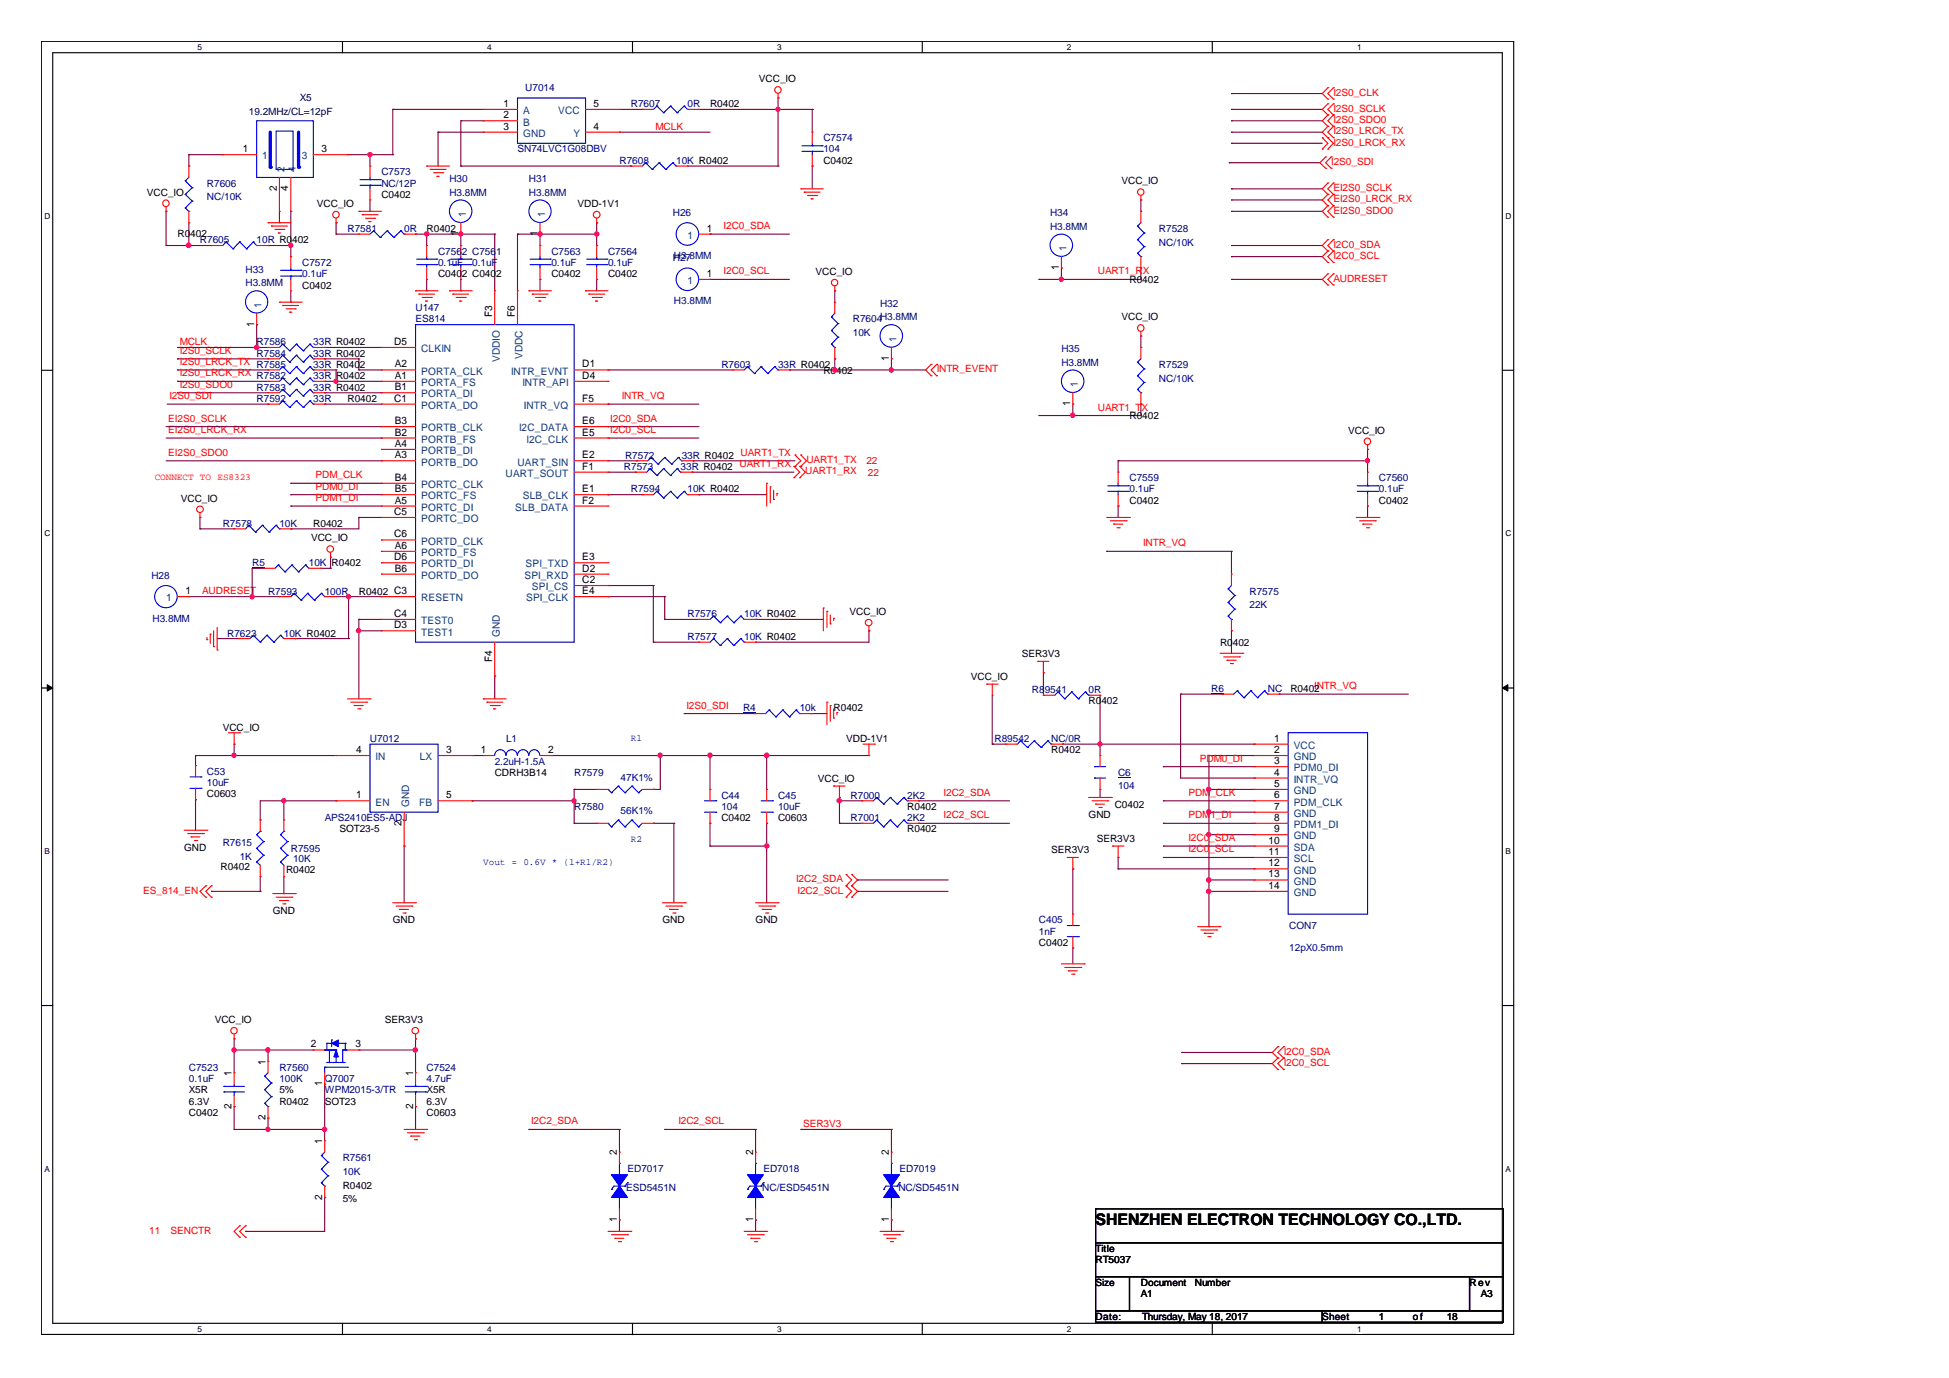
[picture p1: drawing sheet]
<svg xmlns="http://www.w3.org/2000/svg" width="297mm" height="210mm" viewBox="0 0 297 210" stroke-linecap="round" stroke-linejoin="round" font-family="sans-serif">
<defs><g id="words">
<text font-size="2.4" x="167" y="186.6">SHENZHEN ELECTRON TECHNOLOGY CO.,LTD.</text>
<g font-size="1.6">
<text x="76.7" y="16.3">1</text>
<text x="90.5" y="16.3">5</text>
<text x="37" y="23.2">1</text>
<text x="49" y="23.2">3</text>
<text x="76.7" y="19.8">3</text>
<text x="76.7" y="18">2</text>
<text x="90.5" y="19.8">4</text>
<text x="42.2" y="29.1" transform="rotate(-90 42.2 29.1)">2</text>
<text x="43.9" y="29.1" transform="rotate(-90 43.9 29.1)">4</text>
<text x="107.7" y="35.3">1</text>
<text x="69.8" y="36" transform="rotate(-90 69.8 36)">1</text>
<text x="81.9" y="36" transform="rotate(-90 81.9 36)">1</text>
<text x="161.4" y="41.2" transform="rotate(-90 161.4 41.2)">1</text>
<text x="107.7" y="42.2">1</text>
<text x="38.7" y="49.8" transform="rotate(-90 38.7 49.8)">1</text>
<text x="60.1" y="52.6">D5</text>
<text x="75" y="48.3" transform="rotate(-90 75 48.3)">F3</text>
<text x="78.5" y="48.3" transform="rotate(-90 78.5 48.3)">F6</text>
<text x="60.1" y="56">A2</text>
<text x="60.1" y="59.5">B1</text>
<text x="60.1" y="57.7">A1</text>
<text x="88.7" y="56">D1</text>
<text x="88.7" y="57.7">D4</text>
<text x="135.5" y="55" transform="rotate(-90 135.5 55)">1</text>
<text x="60.1" y="61.2">C1</text>
<text x="60.1" y="64.6">B3</text>
<text x="88.7" y="61.2">F5</text>
<text x="88.7" y="64.6">E6</text>
<text x="163.1" y="61.9" transform="rotate(-90 163.1 61.9)">1</text>
<text x="60.1" y="66.4">B2</text>
<text x="60.1" y="69.8">A3</text>
<text x="60.1" y="68.1">A4</text>
<text x="88.7" y="69.8">E2</text>
<text x="88.7" y="71.6">F1</text>
<text x="88.7" y="66.4">E5</text>
<text x="60.1" y="73.3">B4</text>
<text x="60.1" y="76.7">A5</text>
<text x="60.1" y="75">B5</text>
<text x="88.7" y="75">E1</text>
<text x="88.7" y="76.7">F2</text>
<text x="60.1" y="78.5">C5</text>
<text x="60.1" y="81.9">C6</text>
<text x="60.1" y="83.6">A6</text>
<text x="60.1" y="85.4">D6</text>
<text x="60.1" y="87.1">B6</text>
<text x="88.7" y="87.1">D2</text>
<text x="88.7" y="88.8">C2</text>
<text x="88.7" y="85.4">E3</text>
<text x="28.3" y="90.5">1</text>
<text x="60.1" y="94">C4</text>
<text x="60.1" y="95.8">D3</text>
<text x="88.7" y="90.5">E4</text>
<text x="75" y="100.9" transform="rotate(-90 75 100.9)">F4</text>
<text x="194.2" y="113">1</text>
<text x="54.3" y="114.8">4</text>
<text x="68" y="114.8">3</text>
<text x="73.3" y="114.8">1</text>
<text x="83.5" y="114.8">2</text>
<text x="194.2" y="114.8">2</text>
<text x="194.2" y="116.5">3</text>
<text x="194.2" y="118.2">4</text>
<text x="194.2" y="119.9">5</text>
<text x="54.3" y="121.7">1</text>
<text x="61.2" y="125.8" transform="rotate(-90 61.2 125.8)">2</text>
<text x="68" y="121.7">5</text>
<text x="194.2" y="121.7">6</text>
<text x="194.2" y="123.4">7</text>
<text x="194.2" y="125.1">8</text>
<text x="193.3" y="128.6">10</text>
<text x="193.3" y="130.3">11</text>
<text x="194.2" y="126.8">9</text>
<text x="193.3" y="132">12</text>
<text x="193.3" y="133.7">13</text>
<text x="193.3" y="135.5">14</text>
<text x="47.4" y="159.6">2</text>
<text x="54.2" y="159.6">3</text>
<text x="35.3" y="164" transform="rotate(-90 35.3 164)">1</text>
<text x="40.5" y="162.3" transform="rotate(-90 40.5 162.3)">1</text>
<text x="49.1" y="165.6" transform="rotate(-90 49.1 165.6)">1</text>
<text x="62.9" y="164" transform="rotate(-90 62.9 164)">1</text>
<text x="35.3" y="169" transform="rotate(-90 35.3 169)">2</text>
<text x="40.5" y="170.7" transform="rotate(-90 40.5 170.7)">2</text>
<text x="62.9" y="169" transform="rotate(-90 62.9 169)">2</text>
<text x="49.1" y="174.4" transform="rotate(-90 49.1 174.4)">1</text>
<text x="94" y="176.1" transform="rotate(-90 94 176.1)">2</text>
<text x="114.8" y="176.1" transform="rotate(-90 114.8 176.1)">2</text>
<text x="135.5" y="176.1" transform="rotate(-90 135.5 176.1)">2</text>
<text x="49.1" y="182.8" transform="rotate(-90 49.1 182.8)">2</text>
<text x="94" y="186.3" transform="rotate(-90 94 186.3)">1</text>
<text x="114.8" y="186.3" transform="rotate(-90 114.8 186.3)">1</text>
<text x="135.5" y="186.3" transform="rotate(-90 135.5 186.3)">1</text>
</g>
<g font-size="1.6" fill="#004080">
<text x="79.7" y="17.4">A</text>
<text x="85" y="17.4">VCC</text>
<text x="79.7" y="20.9">GND</text>
<text x="79.7" y="19.1">B</text>
<text x="87.4" y="20.9">Y</text>
<text x="40" y="24.3">1</text>
<text x="43.3" y="26.2" transform="rotate(-90 43.3 26.2)">2</text>
<text x="45.1" y="26.2" transform="rotate(-90 45.1 26.2)">4</text>
<text x="46" y="24.3">3</text>
<text x="71" y="33.1" transform="rotate(-90 71 33.1)">1</text>
<text x="83.1" y="33.1" transform="rotate(-90 83.1 33.1)">1</text>
<text x="104.8" y="36.4">1</text>
<text x="162.5" y="38.3" transform="rotate(-90 162.5 38.3)">1</text>
<text x="39.9" y="46.9" transform="rotate(-90 39.9 46.9)">1</text>
<text x="104.8" y="43.3">1</text>
<text x="64.2" y="53.7">CLKIN</text>
<text x="136.6" y="52.1" transform="rotate(-90 136.6 52.1)">1</text>
<text x="64.2" y="57.1">PORTA_CLK</text>
<text x="64.2" y="58.8">PORTA_FS</text>
<text x="76.1" y="55.2" transform="rotate(-90 76.1 55.2)">VDDIO</text>
<text x="77.9" y="57.1">INTR_EVNT</text>
<text x="79.6" y="54.6" transform="rotate(-90 79.6 54.6)">VDDC</text>
<text x="79.6" y="58.8">INTR_API</text>
<text x="164.2" y="59" transform="rotate(-90 164.2 59)">1</text>
<text x="64.2" y="65.7">PORTB_CLK</text>
<text x="64.2" y="60.6">PORTA_DI</text>
<text x="64.2" y="62.3">PORTA_DO</text>
<text x="79.1" y="65.7">I2C_DATA</text>
<text x="79.8" y="62.3">INTR_VQ</text>
<text x="64.2" y="67.5">PORTB_FS</text>
<text x="64.2" y="70.9">PORTB_DO</text>
<text x="64.2" y="69.2">PORTB_DI</text>
<text x="78.9" y="70.9">UART_SIN</text>
<text x="80.3" y="67.5">I2C_CLK</text>
<text x="64.2" y="74.4">PORTC_CLK</text>
<text x="64.2" y="77.8">PORTC_DI</text>
<text x="64.2" y="76.1">PORTC_FS</text>
<text x="77" y="72.7">UART_SOUT</text>
<text x="78.5" y="77.8">SLB_DATA</text>
<text x="79.7" y="76.1">SLB_CLK</text>
<text x="64.2" y="79.6">PORTC_DO</text>
<text x="64.2" y="83">PORTD_CLK</text>
<text x="64.2" y="88.2">PORTD_DO</text>
<text x="64.2" y="84.7">PORTD_FS</text>
<text x="64.2" y="86.5">PORTD_DI</text>
<text x="79.9" y="88.2">SPI_RXD</text>
<text x="80.1" y="86.5">SPI_TXD</text>
<text x="81.1" y="90">SPI_CS</text>
<text x="25.3" y="91.6">1</text>
<text x="64.2" y="91.6">RESETN</text>
<text x="64.2" y="95.1">TEST0</text>
<text x="80.2" y="91.6">SPI_CLK</text>
<text x="64.2" y="96.9">TEST1</text>
<text x="76.1" y="97" transform="rotate(-90 76.1 97)">GND</text>
<text x="57.2" y="115.9">IN</text>
<text x="64" y="115.9">LX</text>
<text x="197.1" y="114.1">VCC</text>
<text x="197.1" y="115.9">GND</text>
<text x="197.1" y="117.6">PDM0_DI</text>
<text x="197.1" y="119.3">INTR_VQ</text>
<text x="57.2" y="122.8">EN</text>
<text x="62.3" y="122.9" transform="rotate(-90 62.3 122.9)">GND</text>
<text x="63.9" y="122.8">FB</text>
<text x="197.1" y="121">GND</text>
<text x="197.1" y="122.8">PDM_CLK</text>
<text x="197.1" y="124.5">GND</text>
<text x="197.1" y="126.2">PDM1_DI</text>
<text x="197.1" y="127.9">GND</text>
<text x="197.1" y="129.7">SDA</text>
<text x="197.1" y="131.4">SCL</text>
<text x="197.1" y="133.1">GND</text>
<text x="197.1" y="134.8">GND</text>
<text x="197.1" y="136.6">GND</text>
</g>
<g font-size="1.5" fill="#000040">
<text x="37.9" y="17.6">19.2MHz/CL=12pF</text>
<text x="45.7" y="15.3">X5</text>
</g>
<g font-size="1.5" fill="#000080">
<text x="80" y="13.9">U7014</text>
<text x="96.1" y="16.3">R7607</text>
<text x="104.8" y="16.3">0R</text>
<text x="78.9" y="23.2">SN74LVC1G08DBV</text>
<text x="125.5" y="21.5">C7574</text>
<text x="125.5" y="23.2">104</text>
<text x="31.5" y="28.4">R7606</text>
<text x="58.1" y="26.7">C7573</text>
<text x="58.1" y="28.4">NC/12P</text>
<text x="68.5" y="27.7">H30</text>
<text x="68.5" y="29.8">H3.8MM</text>
<text x="80.6" y="27.7">H31</text>
<text x="80.6" y="29.8">H3.8MM</text>
<text x="94.4" y="25">R7608</text>
<text x="103" y="25">10K R0402</text>
<text x="31.5" y="30.5">NC/10K</text>
<text x="53" y="35.3">R7581</text>
<text x="61.6" y="35.3">0R</text>
<text x="102.5" y="32.9">H26</text>
<text x="160" y="32.9">H34</text>
<text x="160" y="35">H3.8MM</text>
<text x="176.6" y="35.3">R7528</text>
<text x="30.5" y="37.1">R7605</text>
<text x="37.4" y="41.6">H33</text>
<text x="39.1" y="37.1">10R R0402</text>
<text x="46.1" y="40.5">C7572</text>
<text x="66.8" y="38.8">C7562 C7561</text>
<text x="66.8" y="40.5">0.1uF</text>
<text x="72" y="40.5">0.1uF</text>
<text x="84" y="38.8">C7563</text>
<text x="84" y="40.5">0.1uF</text>
<text x="92.7" y="38.8">C7564</text>
<text x="92.7" y="40.5">0.1uF</text>
<text x="102.5" y="39.8">H27</text>
<text x="102.7" y="39.5">H3.8MM</text>
<text x="176.6" y="37.4">NC/10K</text>
<text x="37.4" y="43.6">H3.8MM</text>
<text x="46.1" y="42.2">0.1uF</text>
<text x="63.3" y="47.4">U147</text>
<text x="102.7" y="46.4">H3.8MM</text>
<text x="134.1" y="46.7">H32</text>
<text x="39.1" y="52.6">R7586</text>
<text x="47.7" y="52.6">33R R0402</text>
<text x="63.3" y="49.1">ES814</text>
<text x="130" y="49.1">R7604H3.8MM</text>
<text x="130" y="51.2">10K</text>
<text x="161.7" y="53.6">H35</text>
<text x="39.1" y="57.8">R7582</text>
<text x="39.1" y="54.3">R7584</text>
<text x="39.1" y="59.5">R7583</text>
<text x="39.1" y="56.1">R7585</text>
<text x="47.7" y="57.8">33R R0402</text>
<text x="47.7" y="54.3">33R R0402</text>
<text x="47.7" y="59.5">33R R0402</text>
<text x="47.7" y="56.1">33R R0402</text>
<text x="109.9" y="56.1">R7603</text>
<text x="118.6" y="56.1">33R R0402</text>
<text x="161.7" y="55.7">H3.8MM</text>
<text x="176.6" y="56.1">R7529</text>
<text x="176.6" y="58.2">NC/10K</text>
<text x="39.1" y="61.2">R7592</text>
<text x="47.7" y="61.2">33R</text>
<text x="95.1" y="71.6">R7573</text>
<text x="95.2" y="69.9">R7572</text>
<text x="103.7" y="71.6">33R R0402</text>
<text x="103.9" y="69.9">33R R0402</text>
<text x="96.1" y="75">R7594</text>
<text x="104.8" y="75">10K R0402</text>
<text x="172.1" y="73.4">C7559</text>
<text x="172.1" y="75">0.1uF</text>
<text x="210.1" y="73.4">C7560</text>
<text x="210.1" y="75">0.1uF</text>
<text x="33.9" y="80.3">R7578</text>
<text x="42.6" y="80.3">10K</text>
<text x="23.1" y="88.2">H28</text>
<text x="38.4" y="86.3">R5</text>
<text x="47.1" y="86.3">10K R0402</text>
<text x="23.2" y="94.8">H3.8MM</text>
<text x="40.8" y="90.6">R7593</text>
<text x="49.5" y="90.6">100R</text>
<text x="104.8" y="94.1">R7576</text>
<text x="113.4" y="94.1">10K R0402</text>
<text x="190.4" y="90.6">R7575</text>
<text x="190.4" y="92.7">22K</text>
<text x="34.6" y="97">R7623</text>
<text x="43.3" y="97">10K R0402</text>
<text x="104.8" y="97.5">R7577</text>
<text x="113.4" y="97.5">10K R0402</text>
<text x="157.3" y="105.7">R89541</text>
<text x="165.9" y="105.7">0R</text>
<text x="184.6" y="105.4">R6</text>
<text x="193.2" y="105.4">NC</text>
<text x="56.4" y="113.1">U7012</text>
<text x="77.1" y="113.1">L1</text>
<text x="113.2" y="108.4">R4</text>
<text x="121.9" y="108.4">10k</text>
<text x="151.5" y="113.1">R89542</text>
<text x="160.2" y="113.1">NC/0R</text>
<text x="31.5" y="118.1">C53</text>
<text x="31.5" y="119.8">10uF</text>
<text x="75.4" y="116.5">2.2uH-1.5A</text>
<text x="87.5" y="118.2">R7579</text>
<text x="94.6" y="118.9">47K1%</text>
<text x="170.4" y="118.2">C6</text>
<text x="49.5" y="125.2">APS2410ES5-ADJ</text>
<text x="87.5" y="123.4">R7580</text>
<text x="94.6" y="124.1">56K1%</text>
<text x="109.9" y="121.7">C44</text>
<text x="109.9" y="123.4">104</text>
<text x="118.6" y="121.7">C45</text>
<text x="118.6" y="123.4">10uF</text>
<text x="129.6" y="125.2">R7001</text>
<text x="129.6" y="121.7">R7000</text>
<text x="138.3" y="125.2">2K2</text>
<text x="138.3" y="121.7">2K2</text>
<text x="170.4" y="120.3">104</text>
<text x="33.9" y="128.9">R7615</text>
<text x="36.5" y="131">1K</text>
<text x="44.3" y="129.8">R7595</text>
<text x="44.7" y="131.4">10K</text>
<text x="158.3" y="140.7">C405</text>
<text x="158.3" y="142.4">1nF</text>
<text x="196.5" y="141.6">CON7</text>
<text x="196.5" y="144.9">12pX0.5mm</text>
<text x="28.8" y="163.1">C7523</text>
<text x="28.8" y="164.9">0.1uF</text>
<text x="42.6" y="163.1">R7560</text>
<text x="42.6" y="164.9">100K</text>
<text x="49.5" y="164.9">Q7007</text>
<text x="49.5" y="166.6">WPM2015-3/TR</text>
<text x="65" y="163.1">C7524</text>
<text x="65" y="164.9">4.7uF</text>
<text x="52.2" y="177">R7561</text>
<text x="52.2" y="179.1">10K</text>
<text x="95.6" y="178.7">ED7017</text>
<text x="116.3" y="178.7">ED7018</text>
<text x="137.1" y="178.7">ED7019</text>
<text x="95.4" y="181.5">ESD5451N</text>
<text x="116.2" y="181.5">NC/ESD5451N</text>
<text x="136.9" y="181.5">NC/SD5451N</text>
</g>
<g font-size="1.5">
<text x="108.2" y="16.3">R0402</text>
<text x="115.6" y="12.5">VCC_IO</text>
<text x="22.4" y="29.8">VCC_IO</text>
<text x="125.5" y="25">C0402</text>
<text x="170.9" y="28.1">VCC_IO</text>
<text x="48.3" y="31.5">VCC_IO</text>
<text x="58.1" y="30.2">C0402</text>
<text x="65" y="35.3">R0402</text>
<text x="88" y="31.5">VDD-1V1</text>
<text x="27" y="36.2">R0402</text>
<text x="124.3" y="41.9">VCC_IO</text>
<text x="46.1" y="44">C0402</text>
<text x="66.8" y="42.2">C0402 C0402</text>
<text x="84" y="42.2">C0402</text>
<text x="92.7" y="42.2">C0402</text>
<text x="172.1" y="43.1">R0402</text>
<text x="170.9" y="48.8">VCC_IO</text>
<text x="125.5" y="56.9">R0402</text>
<text x="53" y="61.2">R0402</text>
<text x="172.1" y="63.8">R0402</text>
<text x="205.4" y="66.1">VCC_IO</text>
<text x="27.6" y="76.4">VCC_IO</text>
<text x="172.1" y="76.8">C0402</text>
<text x="210.1" y="76.8">C0402</text>
<text x="47.4" y="82.5">VCC_IO</text>
<text x="47.7" y="80.3">R0402</text>
<text x="54.7" y="90.6">R0402 C3</text>
<text x="129.4" y="93.7">VCC_IO</text>
<text x="155.7" y="100.1">SER3V3</text>
<text x="185.9" y="98.4">R0402</text>
<text x="147.9" y="103.6">VCC_IO</text>
<text x="165.9" y="107.3">R0402</text>
<text x="196.6" y="105.4">R0402</text>
<text x="33.9" y="111.3">VCC_IO</text>
<text x="127" y="108.4">R0402</text>
<text x="128.9" y="113.1">VDD-1V1</text>
<text x="75.4" y="118.2">CDRH3B14</text>
<text x="124.6" y="119.1">VCC_IO</text>
<text x="160.2" y="114.8">R0402</text>
<text x="31.5" y="121.5">C0603</text>
<text x="109.9" y="125.2">C0402</text>
<text x="118.6" y="125.2">C0603</text>
<text x="138.3" y="123.4">R0402</text>
<text x="165.9" y="124.6">GND</text>
<text x="169.9" y="123.1">C0402</text>
<text x="28.1" y="129.7">GND</text>
<text x="51.7" y="126.9">SOT23-5</text>
<text x="138.3" y="126.9">R0402</text>
<text x="160.2" y="130">SER3V3</text>
<text x="167.1" y="128.3">SER3V3</text>
<text x="33.6" y="132.6">R0402</text>
<text x="43.6" y="133.1">R0402</text>
<text x="41.6" y="139.3">GND</text>
<text x="59.9" y="140.7">GND</text>
<text x="101" y="140.7">GND</text>
<text x="115.1" y="140.7">GND</text>
<text x="158.3" y="144.1">C0402</text>
<text x="32.7" y="155.9">VCC_IO</text>
<text x="58.6" y="155.9">SER3V3</text>
<text x="28.8" y="166.6">X5R</text>
<text x="42.6" y="166.6">5%</text>
<text x="65" y="166.6">X5R</text>
<text x="28.8" y="170">C0402</text>
<text x="28.8" y="168.4">6.3V</text>
<text x="42.6" y="168.4">R0402</text>
<text x="49.5" y="168.4">SOT23</text>
<text x="65" y="170">C0603</text>
<text x="65" y="168.4">6.3V</text>
<text x="52.2" y="181.1">R0402</text>
<text x="52.2" y="183.2">5%</text>
<text x="167" y="190.8">Title</text>
<text x="167" y="196">Size</text>
<text x="167" y="192.5">RT5037</text>
<text x="173.9" y="196">Document</text>
<text x="173.9" y="197.7">A1</text>
<text x="182.1" y="196">Number</text>
<text x="223.9" y="196">Rev</text>
<text x="225.7" y="197.7">A3</text>
<text x="167" y="201.2">Date:</text>
<text x="174" y="201.2">Thursday, May 18, 2017</text>
<text x="201.5" y="201.2">Sheet</text>
<text x="210.1" y="201.2">1</text>
<text x="215.3" y="201.2">of</text>
<text x="220.5" y="201.2">18</text>
</g>
<g font-size="1.5" fill="#f00">
<text x="203.2" y="17.1">I2S0_SCLK</text>
<text x="203.2" y="14.6">I2S0_CLK</text>
<text x="99.9" y="19.8">MCLK</text>
<text x="203.2" y="22.2">I2S0_LRCK_RX</text>
<text x="203.2" y="18.7">I2S0_SDO0</text>
<text x="203.2" y="20.5">I2S0_LRCK_TX</text>
<text x="202.9" y="25.1">I2S0_SDI</text>
<text x="203.2" y="29.1">EI2S0_SCLK</text>
<text x="110.3" y="34.9">I2C0_SDA</text>
<text x="203.2" y="30.9">EI2S0_LRCK_RX</text>
<text x="203.2" y="32.6">EI2S0_SDO0</text>
<text x="110.3" y="41.8">I2C0_SCL</text>
<text x="167.3" y="41.8">UART1_RX</text>
<text x="203.2" y="37.8">I2C0_SDA</text>
<text x="203.2" y="39.5">I2C0_SCL</text>
<text x="203.2" y="43">AUDRESET</text>
<text x="27.4" y="53.9">I2S0_SCLK</text>
<text x="27.4" y="52.6">MCLK</text>
<text x="27.4" y="59.1">I2S0_SDO0</text>
<text x="27.4" y="55.6">I2S0_LRCK_TX</text>
<text x="27.4" y="57.4">I2S0_LRCK_RX</text>
<text x="142.7" y="56.8">INTR_EVENT</text>
<text x="25.6" y="66">EI2S0_LRCK_RX</text>
<text x="25.6" y="64.3">EI2S0_SCLK</text>
<text x="25.8" y="60.8">I2S0_SDI</text>
<text x="93" y="64.3">I2C0_SDA</text>
<text x="93" y="66">I2C0_SCL</text>
<text x="94.7" y="60.8">INTR_VQ</text>
<text x="167.3" y="62.6">UART1_TX</text>
<text x="25.6" y="69.5">EI2S0_SDO0</text>
<text x="112.7" y="71.2">UART1_RX</text>
<text x="112.9" y="69.5">UART1_TX</text>
<text x="122.9" y="70.6">UART1_TX</text>
<text x="132" y="70.7">22</text>
<text x="48.1" y="74.6">PDM0_DI</text>
<text x="48.1" y="76.4">PDM1_DI</text>
<text x="48.1" y="72.9">PDM_CLK</text>
<text x="122.7" y="72.3">UART1_RX</text>
<text x="132.2" y="72.5">22</text>
<text x="174.2" y="83.3">INTR_VQ</text>
<text x="30.8" y="90.6">AUDRESET</text>
<text x="104.6" y="108">I2S0_SDI</text>
<text x="200.3" y="105">INTR_VQ</text>
<text x="182.8" y="116.1">PDM0_DI</text>
<text x="143.8" y="121.3">I2C2_SDA</text>
<text x="143.8" y="124.7">I2C2_SCL</text>
<text x="181.1" y="121.3">PDM_CLK</text>
<text x="181.1" y="124.7">PDM1_DI</text>
<text x="181.1" y="128.2">I2C0_SDA</text>
<text x="181.1" y="129.9">I2C0_SCL</text>
<text x="21.8" y="136.2">ES_814_EN</text>
<text x="121.3" y="134.5">I2C2_SDA</text>
<text x="121.5" y="136.2">I2C2_SCL</text>
<text x="195.6" y="160.7">I2C0_SDA</text>
<text x="195.6" y="162.5">I2C0_SCL</text>
<text x="80.9" y="171.4">I2C2_SDA</text>
<text x="103.4" y="171.4">I2C2_SCL</text>
<text x="122.4" y="171.8">SER3V3</text>
<text x="22.7" y="188">11</text>
<text x="26" y="188">SENCTR</text>
</g>
<text font-size="1.4" fill="#f00" x="23.6" y="73.1">CONNECT TO ES8323</text>
<g font-size="1.4" fill="#00f">
<text x="96.1" y="112.9">R1</text>
<text x="73.7" y="131.9">Vout = 0.6V * (1+R1/R2)</text>
<text x="96.1" y="128.4">R2</text>
</g>
<g font-size="1.3">
<text x="30.1" y="7.7">5</text>
<text x="74.2" y="7.7">4</text>
<text x="118.4" y="7.7">3</text>
<text x="162.6" y="7.7">2</text>
<text x="206.8" y="7.7">1</text>
<text x="6.8" y="33.4">D</text>
<text x="229.4" y="33.4">D</text>
<text x="6.8" y="81.7">C</text>
<text x="229.4" y="81.7">C</text>
<text x="6.8" y="130.2">B</text>
<text x="229.4" y="130.2">B</text>
<text x="6.8" y="178.6">A</text>
<text x="229.4" y="178.6">A</text>
<text x="30.1" y="203">5</text>
<text x="74.2" y="203">4</text>
<text x="118.4" y="203">3</text>
<text x="162.6" y="203">2</text>
<text x="206.8" y="203">1</text>
</g>
</g></defs>
<path d="M6.3 6.3h224.4v197.1h-224.4zM8 8h220.9v193.7h-220.9z" fill="none" stroke="#000" stroke-width=".17"/>
<g fill="#fff">
<path d="M30.1 6.5h.7v1.4h-.7z"/>
<path d="M30.1 201.9h.7v1.4h-.7z"/>
</g>
<path d="M52.2 6.3v1.7M52.2 201.7v1.7" fill="none" stroke="#000" stroke-width=".17"/>
<g fill="#fff">
<path d="M74.2 6.5h.7v1.4h-.7z"/>
<path d="M74.2 201.9h.7v1.4h-.7z"/>
</g>
<path d="M96.4 6.3v1.7M96.4 201.7v1.7" fill="none" stroke="#000" stroke-width=".17"/>
<g fill="#fff">
<path d="M118.4 6.5h.7v1.4h-.7z"/>
<path d="M118.4 201.9h.7v1.4h-.7z"/>
</g>
<path d="M140.5 6.3v1.7M140.5 201.7v1.7" fill="none" stroke="#000" stroke-width=".17"/>
<g fill="#fff">
<path d="M162.6 6.5h.7v1.4h-.7z"/>
<path d="M162.6 201.9h.7v1.4h-.7z"/>
</g>
<path d="M184.7 6.3v1.7M184.7 201.7v1.7" fill="none" stroke="#000" stroke-width=".17"/>
<g fill="#fff">
<path d="M206.8 6.5h.7v1.4h-.7z"/>
<path d="M206.8 201.9h.7v1.4h-.7z"/>
<path d="M6.8 32.2h.9v1.4h-.9z"/>
<path d="M229.4 32.2h.9v1.4h-.9z"/>
<path d="M6.8 80.6h.9v1.4h-.9z"/>
<path d="M229.4 80.6h.9v1.4h-.9z"/>
</g>
<path d="M6.3 56.4h1.7M228.9 56.4h1.8" fill="none" stroke="#000" stroke-width=".17"/>
<g fill="#fff">
<path d="M6.8 129h.8v1.4h-.8z"/>
<path d="M229.4 129h.8v1.4h-.8z"/>
</g>
<path d="M6.3 104.9h1.7M228.9 104.9h1.8" fill="none" stroke="#000" stroke-width=".17"/>
<path d="M7.2 104.3l.8 .6-.8 .4zM228.9 104.9l.9-.6v1z" fill="#000" stroke="#000" stroke-width=".15"/>
<g fill="#fff">
<path d="M6.8 177.4h.8v1.4h-.8z"/>
<path d="M229.4 177.4h.8v1.4h-.8z"/>
</g>
<path d="M6.3 153.2h1.7M228.9 153.2h1.8M167 194.6h5.1v5.2h-5.1zM167 184.2h62.1v5.2h-62.1zM167 189.4h62.1v5.2h-62.1zM167 199.8h34.5v1.7h-34.5zM172.1 194.6h51.8v5.2h-51.8zM201.5 199.8h27.6v1.7h-27.6zM223.9 194.6h5.2v5.2h-5.2z" fill="none" stroke="#000" stroke-width=".17"/>
<g fill="none" stroke="#800040" stroke-width=".17">
<path d="M59.9 16.7h.1M59.9 16.7h13.8M59.9 16.7v6.9M70.2 18.4h.1M70.2 18.4v6.9M70.2 18.4h3.5M94.4 16.7h3.5M97.9 16.7h.1M106.5 16.7h17.3M118.6 16.7h.1M118.6 14.9h.1M118.6 14.9v10.4"/>
<path d="M123.8 16.7h.1M123.8 16.7v3.4M187.7 16.7h.1M187.7 18.4h.1M187.7 14.3h.1M187.7 16.7h13.8M187.7 18.4h13.8M187.7 14.3h13.8M25.3 32.2h.1M25.3 32.2v5.2h6.9M28.8 37.4h.1M28.8 23.6h.1"/>
<path d="M28.8 25.3h.1M28.8 23.6h5.1M28.8 23.6v1.7M28.8 33.9v3.5M32.2 37.4h.1M40.8 37.4h.1M40.8 37.4h3.5M42.6 33.9h.1M42.6 32.2v1.7M44.3 32.2h.1M44.3 37.4h.1M44.3 32.2v6.9"/>
<path d="M51.2 35.7h.1M51.2 33.9h.1M51.2 35.7h3.5M51.2 33.9v1.8M53 23.6h6.9M56.4 23.6h.1M56.4 32.2h.1M56.4 23.6v1.7M56.4 30.5v1.7M59.9 23.6h.1M63.3 35.7h.1M63.3 35.7h12.1"/>
<path d="M65 35.7h.1M65 35.7v1.7M66.8 20.1h.1M66.8 20.1h6.9M66.8 20.1v5.2M70.2 35.7h.1M70.2 25.3h.1M70.2 35.7v1.7M70.2 25.3h25.9M75.4 35.7h.1M75.4 35.7v8.6M78.9 35.7h.1"/>
<path d="M78.9 35.7v8.6M78.9 35.7h12M82.3 35.7h.1M82.3 35.7v1.7M90.9 35.7h.1M90.9 33.9h.1M90.9 33.9v3.5M94.4 20.1h.1M94.4 20.1h13.8M96.1 25.3h.1M104.8 25.3h13.8M108.2 35.7h.1"/>
<path d="M108.2 35.7h12.1M118.6 25.3h.1M123.8 25.3h.1M123.8 25.3v3.5M173.9 30.5h.1M173.9 30.5v1.7M187.3 24.8h.1M187.3 24.8h13.8M187.7 21.8h.1M187.7 20.1h.1M187.7 30.5h.1M187.7 32.2h.1"/>
<path d="M187.7 28.8h.1M187.7 37.4h.1M187.7 39.1h.1M187.7 21.8h13.8M187.7 20.1h13.8M187.7 30.5h13.8M187.7 32.2h13.8M187.7 28.8h13.8M187.7 37.4h13.8M187.7 39.1h13.8M27 54.7h.1M27 59.9h.1"/>
<path d="M27 56.4h.1M27 58.1h.1M27 53h.1M27 54.7h13.8M27 59.9h13.8M27 56.4h13.8M27 58.1h13.8M27 53h13.8M39.1 49.5h.1M39.1 53h.1M39.1 49.5v3.5M44.3 46.1h.1"/>
<path d="M44.3 44.3v1.8M49.5 56.4h.1M49.5 58.1h.1M49.5 54.7h.1M49.5 59.9h.1M49.5 53h.1M49.5 54.7h5.2M49.5 59.9h8.6M49.5 56.4h1.7M49.5 58.1h8.6M49.5 53h8.6M51.2 56.4h.1"/>
<path d="M51.2 58.1h.1M51.2 56.4v1.7M54.7 54.7h.1M54.7 56.4h.1M54.7 54.7v1.7M54.7 56.4h3.4M65 44.3h.1M65 42.6v1.7M70.2 44.3h.1M70.2 42.6v1.7M82.3 42.6h.1M82.3 42.6v1.7"/>
<path d="M90.9 42.6h.1M90.9 42.6v1.7M92.7 56.4h.1M92.7 56.4h19M108.2 42.6h.1M108.2 42.6h12.1M120.3 56.4h.1M120.3 56.4h20.7M127.2 56.4h.1M127.2 54.7h.1M127.2 44.3h.1M127.2 44.3v1.8"/>
<path d="M127.2 54.7v1.7M135.8 54.7h.1M135.8 56.4h.1M135.8 54.7v1.7M158.3 42.6h.1M161.7 40.8h.1M161.7 42.6h.1M161.7 40.8v1.8M173.9 40.8h.1M173.9 51.2h.1M173.9 40.8v1.8h-15.6M173.9 51.2v1.8"/>
<path d="M187.7 42.6h.1M187.7 42.6h13.8M25.3 70.2h32.8M25.3 66.8h32.8M25.3 65h32.8M25.5 61.6h15.3M30.5 78.9h.1M30.5 78.9v1.7M40.8 61.6h.1M44.3 75.4h.1M44.3 77.1h.1M44.3 73.7h.1"/>
<path d="M44.3 75.4h13.8M44.3 77.1h13.8M44.3 73.7h13.8M49.5 61.6h.1M49.5 61.6h8.6M54.7 78.9h.1M54.7 78.9v1.7h-10.4M54.7 78.9h3.4M58.1 66.8h.1M58.1 70.2h.1M58.1 65h.1M92.7 61.6h.1"/>
<path d="M92.7 65h.1M92.7 66.8h.1M92.7 75.4h.1M92.7 70.2h4.3M92.7 72h4.1M92.7 61.6h13.8M92.7 75.4h5.2M92.7 66.8h13.8M92.7 65h13.8M96.8 72h.1M97 70.2h.1M105.4 72h.1"/>
<path d="M105.4 72h15.6M105.6 70.2h.1M105.6 70.2h15.6M106.5 75.4h.1M106.5 75.4h10.3M158.3 63.3h.1M163.5 61.6h.1M163.5 63.3h.1M163.5 61.6v1.7M170.4 70.2h.1M170.4 77.1h.1M170.4 70.2v1.8"/>
<path d="M170.4 77.1v1.8M170.4 70.2h38M173.9 61.6h.1M173.9 61.6v1.7h-15.6M208.4 68.5h.1M208.4 70.2h.1M208.4 77.1h.1M208.4 68.5v3.5M208.4 77.1v1.8M28.8 90.9h13.8M30.5 80.6h.1M30.5 80.6h5.2"/>
<path d="M33.1 97.3h.1M33.1 97.3h3.3M38.4 90.9h.1M38.4 86.6h.1M38.4 86.6h1.8M38.4 86.6v4.3M42.6 90.9h.1M44.3 80.6h.1M45 97.3h.1M45 97.3h8.1M48.8 86.6h1.6M50.4 84.9h.1"/>
<path d="M50.4 86.6h.1M50.4 84.9v1.7M51.2 90.9h6.9M53.1 90.9h.1M53.1 97.3h.1M53.1 90.9v6.4M54.7 94.4h.1M54.7 96.1h.1M54.7 94.4v12.1M54.7 94.4h3.4M54.7 96.1h3.4M58.1 90.9h.1"/>
<path d="M92.7 90.9h.1M92.7 89.2h.1M92.7 90.9h8.6M92.7 89.2h6.9M99.6 97.9h.1M99.6 89.2h.1M99.6 97.9h6.9M99.6 89.2v8.7M101.3 94.4h.1M101.3 90.9h.1M101.3 94.4h5.2M101.3 90.9v3.5"/>
<path d="M115.1 94.4h.1M115.1 97.9h.1M115.1 94.4h10.4M132.4 96.1h.1M132.4 96.1v1.8h-17.3M168.6 84h.1M168.6 84h19.1M187.7 84h.1M187.7 96.1h.1M187.7 84v3.5M187.7 96.1v3.5M29.8 115.1h.1"/>
<path d="M29.8 116.7h.1M29.8 115.1h21.4M29.8 115.1v1.6M35.7 113.4h.1M35.7 113.4v1.7M51.2 115.1h.1M72 115.1h.1M72 115.1h1.7M75.4 103h.1M75.4 103v3.5M84 115.1h.1M84 115.1h48.4"/>
<path d="M100.6 115.1h.1M100.6 115.1v5.2h-1M104.3 108.7h.1M104.3 108.7h10.7M108.2 115.1h.1M108.2 115.1v5.2M116.8 115.1h.1M116.8 115.1v5.2M123.6 108.7h.1M123.6 108.7h2.4M151.2 113.4h.1M151.2 113.4h2.1"/>
<path d="M151.2 106v7.4M159 102.5h.1M159 102.5v3.5M161.9 113.4h.1M161.9 113.4h29.2M167.6 113.4h.1M167.6 106v9.1M177.3 116.8h.1M177.3 116.8h13.8M179.9 105.8h.1M179.9 105.8h6.4M179.9 105.8v12.8h11.2"/>
<path d="M184.2 115.1h.1M184.2 115.1h6.9M184.2 115.1v26.1M186.3 105.8h.1M191.1 113.4h.1M191.1 118.6h.1M194.9 105.8h.1M194.9 105.8h19.7M29.8 121.9h.1M29.8 121.9v4.6M32.2 135.8h.1M32.2 135.8h7.5"/>
<path d="M39.7 125h.1M39.7 135.8h.1M39.7 133.6v2.2M43.3 122h.1M43.3 136.2h.1M43.3 122v3M43.3 133.6v2.6M51.2 122h.1M51.2 122h-11.5v3M61.6 128.9h.1M61.6 128.9v8.7M72 122h.1"/>
<path d="M72 122h15.5M87.5 120.3h.1M87.5 122h.1M87.5 125.5h.1M87.5 125.5h3.4M87.5 120.3v5.2M87.5 120.3h3.4M99.6 120.3h.1M99.6 125.5h.1M99.6 125.5h3.1M102.7 125.5h.1M102.7 125.5v12.1"/>
<path d="M108.2 128.9h.1M108.2 125.5h.1M108.2 125.5v3.4M108.2 128.9h8.6M116.8 125.5h.1M116.8 128.9h.1M116.8 125.5v12.1M127.9 121.5h.1M127.9 125.5h.1M127.9 122h.1M127.9 121.5v4M127.9 125.5h3.5"/>
<path d="M127.9 122h3.5M130.7 135.8h.1M130.7 134.1h.1M130.7 135.8h13.8M130.7 134.1h13.8M140 122h.1M140 125.5h.1M140 125.5h13.8M140 122h13.8M163.5 132.4h.1M163.5 132.4v6.9M167.6 121.5h.1"/>
<path d="M167.6 120.3v1.2M170.4 130.7h.1M170.4 132.4h.1M170.4 130.7v1.7M170.4 132.4h20.7M177.3 122h.1M177.3 125.5h.1M177.3 128.9h.1M177.3 130.7h.1M177.3 125.5h13.8M177.3 122h13.8M177.3 128.9h13.8"/>
<path d="M177.3 130.7h13.8M184.2 120.3h.1M184.2 123.8h.1M184.2 127.2h.1M184.2 134.1h.1M184.2 135.8h.1M184.2 120.3h6.9M184.2 135.8h6.9M184.2 123.8h6.9M184.2 127.2h6.9M184.2 134.1h6.9M35.7 158.3h.1"/>
<path d="M35.7 158.3v5.2M63.3 158.3h.1M63.3 158.3v5.2M163.5 144.5h.1M163.5 144.5v2.4M184.2 141.2h.1M35.7 172.1h.1M35.7 160h.1M35.7 168.6h.1M35.7 168.6v3.5M35.7 172.1h13.8M35.7 160h12"/>
<path d="M40.8 160h.1M40.8 170.4h.1M40.8 172.1h.1M40.8 160v1.7M40.8 170.4v1.7M49.5 172.1h.1M49.5 165.2h.1M49.5 165.2v8.7M54.7 160h.1M54.7 160h8.6M63.3 168.6h.1M63.3 160h.1"/>
<path d="M63.3 168.6v3.5M80.6 172.1h.1M80.6 172.1h13.8M94.4 172.1h.1M94.4 172.1v3.5M101.3 172.1h.1M101.3 172.1h13.8M115.1 172.1h.1M115.1 172.1v3.5M122 172.1h.1M122 172.1h13.8M135.8 172.1h.1"/>
<path d="M135.8 172.1v3.5M180.1 162.1h.1M180.1 160.4h.1M180.1 162.1h13.8M180.1 160.4h13.8M37.4 187.7h.1M49.5 182.5h.1M49.5 182.5v5.2h-12.1M94.4 185.9h.1M94.4 185.9v1.8M115.1 185.9h.1M115.1 185.9v1.8"/>
<path d="M135.8 185.9h.1M135.8 185.9v1.8"/>
</g>
<g fill="#f0f" stroke="#f0f" stroke-width=".17">
<circle cx="127.9" cy="122" r=".33"/>
<circle cx="54.7" cy="96.1" r=".33"/>
<circle cx="163.5" cy="63.3" r=".33"/>
<circle cx="208.4" cy="70.2" r=".32"/>
<circle cx="90.9" cy="35.7" r=".33"/>
<circle cx="82.3" cy="35.7" r=".33"/>
<circle cx="70.2" cy="35.7" r=".32"/>
<circle cx="116.8" cy="115.1" r=".34"/>
<circle cx="108.2" cy="115.1" r=".34"/>
<circle cx="116.8" cy="128.9" r=".33"/>
<circle cx="87.5" cy="122" r=".32"/>
<circle cx="100.6" cy="115.1" r=".33"/>
<circle cx="65" cy="35.7" r=".33"/>
<circle cx="35.6" cy="115.1" r=".33"/>
<circle cx="51.2" cy="58.1" r=".32"/>
<circle cx="39.1" cy="52.9" r=".33"/>
<circle cx="43.2" cy="122" r=".32"/>
<circle cx="127.2" cy="56.4" r=".33"/>
<circle cx="44.3" cy="37.4" r=".33"/>
<circle cx="38.4" cy="90.9" r=".33"/>
<circle cx="135.8" cy="56.4" r=".33"/>
<circle cx="161.7" cy="42.6" r=".32"/>
<circle cx="28.7" cy="37.4" r=".34"/>
<circle cx="56.4" cy="23.6" r=".33"/>
<circle cx="184.2" cy="120.3" r=".33"/>
<circle cx="184.2" cy="123.7" r=".34"/>
<circle cx="184.2" cy="127.2" r=".33"/>
<circle cx="184.2" cy="134.1" r=".34"/>
<circle cx="118.5" cy="16.7" r=".32"/>
<circle cx="53.1" cy="90.9" r=".33"/>
<circle cx="184.2" cy="135.8" r=".33"/>
<circle cx="49.5" cy="172.1" r=".32"/>
<circle cx="40.8" cy="172.1" r=".32"/>
<circle cx="63.3" cy="160" r=".34"/>
<circle cx="40.8" cy="160" r=".33"/>
<circle cx="35.6" cy="160" r=".33"/>
<circle cx="167.6" cy="113.4" r=".32"/>
</g>
<g fill="none" stroke="#f00" stroke-width=".17">
<path d="M118.6 14.9h.1M118.6 14.3v.6M202.3 15.8h.1M202.3 17.5h.1M202.3 19.3h.1M202.3 13.4h.1M202.3 15.1h.1M202.3 19.3l-.8 .8 1.7 1.7-.9 .9M202.3 15.8l-.8 .9 .8 .8M202.3 17.5l-.8 .9 .8 .9M202.3 13.4l-.8 .9 .8 .8M203.2 17.5h.1"/>
<path d="M203.2 15.8h.1M203.2 19.3h.1M203.2 15.1h.1M203.2 13.4h.1M203.2 15.8l-.9 .9 .9 .8M203.2 17.5l-.9 .9 .9 .9M203.2 19.3l-.9 .8 .9 .9M203.2 13.4l-.9 .9 .9 .8M25.3 32.2h.1M25.3 31.5v.7M40.8 33.9h.1M40.8 33.9h3.5"/>
<path d="M41.4 34.5h.1M41.4 34.5h2.4M41.9 35h1.4M42.4 35.5h.1M42.4 35.5h.3M43.3 35h.1M51.2 33.9h.1M51.2 33.3v.6M54.7 32.2h.1M54.7 32.2h3.4M55.2 32.7h.1M55.2 32.7h2.4"/>
<path d="M55.7 33.3h1.4M56.2 33.8h.1M56.2 33.8h.3M57.1 33.3h.1M65 25.3h.1M65 25.3h3.5M65.6 25.8h.1M65.6 25.8h2.4M66.1 26.3h1.4M66.6 26.9h.1M66.6 26.9h.3M67.5 26.3h.1"/>
<path d="M90.9 33.9h.1M90.9 33.3v.6M122 28.8h.1M122 28.8h3.5M122.5 29.3h.1M122.5 29.3h2.5M123.1 29.8h1.4M123.6 30.3h.1M123.6 30.3h.3M124.5 29.8h.1M173.9 30.5h.1M173.9 29.8v.7"/>
<path d="M201.5 22.7h.1M201.5 21h.1M201.5 21l.8 .8-.8 .9M202 23.9h.1M202 25.6h.1M202 23.9l-.9 .9 .9 .8M202.3 22.7h.1M202.3 21h.1M202.3 29.6h.1M202.3 31.4h.1M202.3 33.1h.1M202.3 27.9h.1"/>
<path d="M202.3 36.5h.1M202.3 38.3h.1M202.3 40h.1M202.3 29.6l-.8 .9 .8 .9M202.3 31.4l-.8 .8 .8 .9M202.3 27.9l-.8 .9 .8 .8M202.3 36.5l-.8 .9 .8 .9M202.3 38.3l-.8 .8 .8 .9M202.9 25.6h.1M202.9 23.9h.1M202.9 23.9l-.9 .9 .9 .8M203.2 21h.1"/>
<path d="M203.2 31.4h.1M203.2 29.6h.1M203.2 33.1h.1M203.2 27.9h.1M203.2 38.3h.1M203.2 36.5h.1M203.2 40h.1M203.2 29.6l-.9 .9 .9 .9M203.2 31.4l-.9 .8 .9 .9M203.2 27.9l-.9 .9 .9 .8M203.2 36.5l-.9 .9 .9 .9M203.2 38.3l-.9 .8 .9 .9"/>
<path d="M39.1 49.5h.1M39.1 47.7v1.8M42.6 46.1h.1M42.6 46.1h3.5M43.1 46.6h.1M43.1 46.6h2.4M43.6 47.1h1.4M44.1 47.6h.1M44.1 47.6h.4M45 47.1h.1M58.1 56.4h.1M58.1 59.9h.1"/>
<path d="M58.1 58.1h.1M58.1 53h.1M58.1 56.4h5.2M58.1 59.9h5.2M58.1 58.1h5.2M58.1 53h5.2M63.3 44.3h.1M63.3 44.3h3.5M63.8 44.8h.1M63.8 44.8h2.4M64.3 45.3h1.4M64.8 45.9h.1"/>
<path d="M64.8 45.9h.4M65.7 45.3h.1M68.5 44.3h.1M68.5 44.3h3.5M69 44.8h.1M69 44.8h2.4M69.5 45.3h1.4M70.1 45.9h.1M70.1 45.9h.3M70.9 45.3h.1M75.4 44.3h.1M75.4 44.3v5.2"/>
<path d="M78.9 44.3h.1M78.9 44.3v5.2M80.6 44.3h.1M80.6 44.3h3.4M81.1 44.8h.1M81.1 44.8h2.4M81.6 45.3h1.4M82.1 45.9h.1M82.1 45.9h.4M83 45.3h.1M87.5 56.4h5.2M87.5 58.1h5.2"/>
<path d="M89.2 44.3h.1M89.2 44.3h3.5M89.7 44.8h.1M89.7 44.8h2.5M90.2 45.3h1.4M90.8 45.9h.1M90.8 45.9h.3M91.6 45.3h.1M92.7 56.4h.1M92.7 58.1h.1M127.2 44.3h.1M127.2 43.6v.7"/>
<path d="M141.9 55.5h.1M141.9 57.3h.1M141.9 55.5l-.9 .9 .9 .9M142.7 57.3h.1M142.7 55.5h.1M142.7 55.5l-.8 .9 .8 .9M173.9 51.2h.1M173.9 50.5v.7M202.3 41.7h.1M202.3 43.4h.1M202.3 41.7l-.8 .9 .8 .8M203.2 43.4h.1"/>
<path d="M203.2 41.7h.1M203.2 41.7l-.9 .9 .9 .8M30.5 78.9h.1M30.5 78.1v.8M58.1 65h.1M58.1 73.7h.1M58.1 66.8h.1M58.1 61.6h.1M58.1 70.2h.1M58.1 77.1h.1M58.1 78.9h.1M58.1 75.4h.1"/>
<path d="M58.1 68.5h.1M58.1 78.9h5.2M58.1 65h5.2M58.1 73.7h5.2M58.1 75.4h5.2M58.1 66.8h5.2M58.1 61.6h5.2M58.1 77.1h5.2M58.1 70.2h5.2M58.1 68.5h5.2M87.5 65h5.2M87.5 75.4h5.2"/>
<path d="M87.5 66.8h5.2M87.5 61.6h5.2M87.5 77.1h5.2M87.5 70.2h5.2M87.5 72h5.2M92.7 75.4h.1M92.7 77.1h.1M92.7 70.2h.1M92.7 72h.1M92.7 61.6h.1M92.7 66.8h.1M92.7 65h.1"/>
<path d="M116.8 73.7h.1M116.8 73.7v3.4M117.4 74.2h.1M117.4 74.2v2.4M117.9 76.1h.1M117.9 74.7v1.4M118.4 75.2h.1M118.4 75.2v.4M121 72.8h.1M121 71.1h.1M121 71.1l.9 .9-.9 .8M121.2 71.1h.1"/>
<path d="M121.2 69.3h.1M121.2 69.3l.8 .9-.8 .9M121.9 72.8h.1M121.9 71.1h.1M121.9 71.1l.8 .9-.8 .8M122 71.1h.1M122 69.3h.1M122 69.3l.9 .9-.9 .9M168.6 78.9h3.5M169.2 79.4h2.4M169.7 79.9h.1M169.7 79.9h1.4"/>
<path d="M171.6 79.4h.1M172.1 78.9h.1M206.7 78.9h3.4M207.2 79.4h2.4M207.7 79.9h.1M207.7 79.9h1.4M208.4 68.5h.1M208.4 67.8v.7M209.6 79.4h.1M210.1 78.9h.1M31.5 97.5h.1M31.5 97.1v.4"/>
<path d="M32 96.6h.1M32 96.6v1.4M32.5 98.5h.1M32.5 96.1v2.4M33.1 99.1h.1M33.1 95.6v3.5M50.4 84.9h.1M50.4 84.2v.7M58.1 87.5h.1M58.1 84h.1M58.1 90.9h.1M58.1 94.4h.1"/>
<path d="M58.1 82.3h.1M58.1 96.1h.1M58.1 85.8h.1M58.1 87.5h5.2M58.1 84h5.2M58.1 90.9h5.2M58.1 94.4h5.2M58.1 82.3h5.2M58.1 96.1h5.2M58.1 85.8h5.2M75.4 97.9v5.1M87.5 87.5h5.2"/>
<path d="M87.5 89.2h5.2M87.5 90.9h5.2M87.5 85.8h5.2M92.7 87.5h.1M92.7 89.2h.1M92.7 90.9h.1M92.7 85.8h.1M106.5 97.9h.1M106.5 97.9h1.7M113.4 97.9h1.7M115.1 97.9h.1M125.5 92.7h.1"/>
<path d="M125.5 92.7v3.4M126 93.2h.1M126 93.2v2.4M126.5 95.1h.1M126.5 93.7v1.4M127 94.2h.1M127 94.2v.4M132.4 96.1h.1M132.4 95.4v.7M170.2 80.4h.4M170.6 80.4h.1M185.9 99.6h3.5"/>
<path d="M189.4 99.6h.1M208.2 80.4h.4M208.6 80.4h.1M34.8 111.7h1.7M35.7 113.4h.1M35.7 111.7v1.7M36.5 111.7h.1M53 106.5h3.4M53.5 107h2.4M54 107.5h.1M54 107.5h1.4M54.5 108h.4"/>
<path d="M54.9 108h.1M55.9 107h.1M56.4 106.5h.1M73.7 106.5h.1M73.7 106.5h3.4M74.2 107h.1M74.2 107h2.4M74.7 107.5h1.4M75.2 108h.1M75.2 108h.4M75.4 103h.1M76.1 107.5h.1"/>
<path d="M126 107h.1M126 107v3.4M126.5 107.5h.1M126.5 107.5v2.4M127 119.8h.1M127 109.4h.1M127 119.8h1.8M127 108v1.4M127.5 108.6h.1M127.5 108.6v.3M127.9 119.8v1.7M131.5 113.4h1.8"/>
<path d="M132.4 115.1h.1M132.4 113.4v1.7M133.3 113.4h.1M150.4 104.3h.1M150.4 104.3h1.7M151.2 106h.1M151.2 104.3v1.7M153.3 113.4h.1M153.3 113.4h1.7M158.1 100.8h.1M158.1 100.8h1.7M159 102.5h.1"/>
<path d="M159 100.8v1.7M160.2 113.4h1.7M161.9 113.4h.1M186.5 100.1h2.4M187 100.6h.1M187 100.6h1.4M187.5 101.1h.3M187.8 101.1h.1M188.9 100.1h.1M28.1 126.5h3.4M28.6 127h2.4M29.1 127.5h.1"/>
<path d="M29.1 127.5h1.4M29.6 128.1h.4M30 128.1h.1M31 127h.1M31.4 135h.1M31.4 136.7h.1M31.4 135l-.9 .8 .9 .9M31.5 126.5h.1M32.2 135h.1M32.2 136.7h.1M32.2 135l-.8 .8 .8 .9M41.6 136.2h3.4"/>
<path d="M42.1 136.7h2.4M42.6 137.2h.1M42.6 137.2h1.4M43.1 137.7h.3M43.4 137.7h.1M44.5 136.7h.1M45 136.2h.1M59.9 137.6h3.4M60.4 138.1h2.4M60.9 138.6h.1M60.9 138.6h1.4M61.4 139.1h.4"/>
<path d="M61.8 139.1h.1M62.8 138.1h.1M63.3 137.6h.1M101 137.6h3.4M101.5 138.1h2.4M102 138.6h.1M102 138.6h1.4M102.5 139.1h.4M102.9 139.1h.1M103.9 138.1h.1M104.4 137.6h.1M115.1 137.6h3.5"/>
<path d="M115.6 138.1h2.5M116.2 138.6h.1M116.2 138.6h1.4M116.7 139.1h.3M117 139.1h.1M118.1 138.1h.1M118.6 137.6h.1M127.9 121.5h.1M128.9 133.3h.1M128.9 135h.1M128.9 136.7h.1M128.9 133.3l.9 .8-.9 .9"/>
<path d="M128.9 135l.9 .8-.9 .9M129.8 135h.1M129.8 133.3h.1M129.8 136.7h.1M129.8 133.3l.9 .8-.9 .9M129.8 135l.9 .8-.9 .9M162.6 130.7h.1M162.6 130.7h1.7M163.5 132.4h.1M163.5 130.7v1.7M165.9 121.5h3.5M166.4 122h2.4"/>
<path d="M167 122.5h.1M167 122.5h1.3M167.5 123.1h.3M167.8 123.1h.1M168.8 122h.1M169.4 121.5h.1M169.5 128.9h.1M169.5 128.9h1.8M170.4 130.7h.1M170.4 128.9v1.8M35.7 158.3h.1M35.7 157.6v.7"/>
<path d="M63.3 158.3h.1M63.3 157.6v.7M161.7 146.9h3.5M162.3 147.4h2.4M162.8 147.9h.1M162.8 147.9h1.4M163.3 148.5h.4M163.7 148.5h.1M164.7 147.4h.1M165.2 146.9h.1M182.5 141.2h3.4M183 141.7h2.4"/>
<path d="M183.5 142.2h.1M183.5 142.2h1.4M184.1 142.7h.3M184.4 142.7h.1M185.4 141.7h.1M185.9 141.2h.1M194.7 159.5h.1M194.7 159.5l-.8 .9 .8 .8M195.6 159.5h.1M195.6 159.5l-.9 .9 .9 .8M61.6 172.1h3.4M62.1 172.6h2.4"/>
<path d="M62.6 173.1h.1M62.6 173.1h1.4M63.2 173.7h.3M63.5 173.7h.1M64.5 172.6h.1M65 172.1h.1M194.7 161.2h.1M194.7 163h.1M194.7 161.2l-.8 .9 .8 .9M195.6 161.2h.1M195.6 163h.1M195.6 161.2l-.9 .9 .9 .9"/>
<path d="M36.5 188.5h.1M36.5 186.8h.1M36.5 186.8l-.8 .9 .8 .8M37.4 188.5h.1M37.4 186.8h.1M37.4 186.8l-.9 .9 .9 .8M92.7 187.7h3.4M93.2 188.2h2.4M93.7 188.7h.1M93.7 188.7h1.4M94.2 189.2h.4M94.6 189.2h.1"/>
<path d="M95.6 188.2h.1M96.1 187.7h.1M113.4 187.7h3.4M113.9 188.2h2.4M114.4 188.7h.1M114.4 188.7h1.4M115 189.2h.3M115.3 189.2h.1M116.3 188.2h.1M116.8 187.7h.1M134.1 187.7h3.5M134.7 188.2h2.4"/>
<path d="M135.2 188.7h.1M135.2 188.7h1.4M135.7 189.2h.3M136 189.2h.1M137.1 188.2h.1M137.6 187.7h.1"/>
<circle cx="118.5" cy="13.7" r=".5"/>
<circle cx="25.3" cy="31" r=".5"/>
<circle cx="51.2" cy="32.7" r=".5"/>
<circle cx="90.9" cy="32.7" r=".51"/>
<circle cx="173.8" cy="29.3" r=".49"/>
<circle cx="127.2" cy="43.1" r=".49"/>
<circle cx="173.8" cy="50" r=".5"/>
<circle cx="30.5" cy="77.6" r=".5"/>
<circle cx="208.4" cy="67.3" r=".5"/>
<circle cx="50.3" cy="83.7" r=".5"/>
<circle cx="132.4" cy="94.9" r=".5"/>
<circle cx="35.7" cy="157.1" r=".49"/>
<circle cx="63.3" cy="157.1" r=".5"/>
</g>
<g fill="none" stroke="#00f" stroke-width=".17">
<path d="M63.3 49.5h24.2v48.4h-24.2zM108.7 97.3h.1M108.7 97.3l-.5 .6M108.7 97.3l1.1 1.1M109.8 98.4h.1M110.8 97.3h.1M110.8 97.3l-1 1.1M110.8 97.3l1 1.1M111.8 98.4h.1M112.9 97.3h.1M112.9 97.3l-1.1 1.1M112.9 97.3l.5 .6"/>
<path d="M113.4 97.9h.1M117.2 108.2h.1M117.2 108.2l-.5 .5M117.2 108.2l1 1.1M118.2 109.3h.1M119.3 108.2h.1M119.3 108.2l-1.1 1.1M119.3 108.2l1 1.1M120.3 109.3h.1M121.3 108.2h.1M121.3 108.2l-1 1.1M121.3 108.2l.6 .5"/>
<path d="M121.9 108.7h.1M155.5 112.9h.1M155.5 112.9l-.5 .5M155.5 112.9l1.1 1M156.6 113.9h.1M157.6 112.9h.1M157.6 112.9l-1 1M157.6 112.9l1.1 1M158.7 113.9h.1M159.7 112.9h.1M159.7 112.9l-1 1M159.7 112.9l.5 .5"/>
<path d="M160.2 113.4h.1"/>
<circle cx="39.1" cy="46" r="1.69"/>
</g>
<path d="M113.2 108.6h2v.1h-2z" fill="#000080"/>
<g fill="none" stroke="#f00" stroke-width=".17">
<path d="M97.9 16.7h.1M97.9 16.7h1.7M104.8 16.7h1.7M106.5 16.7h.1M70.2 35.7h.1M70.2 37.4h.1M70.2 33.9v1.8M70.2 37.4v1.7M82.3 37.4h.1M82.3 37.4v1.7M96.1 25.3h.1M96.1 25.3h1.8"/>
<path d="M103 25.3h1.8M104.8 25.3h.1M106.5 35.7h1.7M108.2 35.7h.1M123.8 20.1h.1M123.8 25.3h.1M123.8 20.1v1.7M123.8 23.6v1.7M40.8 58.1h.1M40.8 53h.1M40.8 54.7h.1M40.8 58.1h1.8"/>
<path d="M40.8 53h1.8M40.8 54.7h1.8M47.7 58.1h1.8M47.7 53h1.8M47.7 54.7h1.8M49.5 58.1h.1M49.5 53h.1M49.5 54.7h.1M70.2 42.6h.1M70.2 40.8v1.8M82.3 42.6h.1M82.3 40.8v1.8"/>
<path d="M163.5 59.9v1.7M173.9 53h.1M173.9 53v1.7M173.9 59.9v1.7M40.8 61.6h.1M40.8 61.6h1.8M47.7 61.6h1.8M49.5 61.6h.1M96.8 72h.1M96.8 72h1.7M97.9 75.4h.1M97.9 75.4h1.7"/>
<path d="M103.7 72h1.7M104.8 75.4h1.7M105.4 72h.1M106.5 75.4h.1M163.5 61.6h.1M173.9 61.6h.1M208.4 72h.1M208.4 77.1h.1M208.4 72v1.7M208.4 75.4v1.7M35.7 80.6h.1M35.7 80.6h1.7"/>
<path d="M42.6 90.9h.1M42.6 90.9h1.7M42.6 80.6h1.7M44.3 80.6h.1M49.5 90.9h1.7M51.2 90.9h.1M106.5 94.4h.1M106.5 94.4h1.7M113.4 94.4h1.7M115.1 94.4h.1M29.8 116.7h.1M29.8 116.7v1.7"/>
<path d="M51.2 115.1h.1M51.2 115.1h5.2M66.8 115.1h5.2M72 115.1h.1M73.7 115.1h.1M73.7 115.1h1.7M82.3 115.1h1.7M84 115.1h.1M115 108.7h.1M115 108.7h1.7M121.9 108.7h1.7M123.6 108.7h.1"/>
<path d="M191.1 113.4h.1M191.1 115.1h.1M191.1 116.8h.1M191.1 118.6h.1M191.1 113.4h5.2M191.1 115.1h5.2M191.1 116.8h5.2M191.1 118.6h5.2M29.8 121.9h.1M29.8 120.1v1.8M39.7 133.6h.1M39.7 125h.1"/>
<path d="M39.7 125v1.7M39.7 131.9v1.7M43.3 133.6h.1M43.3 125h.1M43.3 125v1.7M43.3 131.9v1.7M51.2 122h.1M51.2 122h5.2M61.6 128.9h.1M61.6 123.8v5.1M66.8 122h5.2M72 122h.1"/>
<path d="M90.9 120.3h.1M90.9 120.3h1.8M97.9 120.3h1.7M99.6 120.3h.1M131.4 125.5h.1M131.4 125.5h1.7M138.3 125.5h1.7M140 125.5h.1M163.5 139.3h.1M163.5 139.3v1.7M191.1 120.3h.1M191.1 122h.1"/>
<path d="M191.1 123.8h.1M191.1 125.5h.1M191.1 127.2h.1M191.1 128.9h.1M191.1 130.7h.1M191.1 132.4h.1M191.1 134.1h.1M191.1 135.8h.1M191.1 120.3h5.2M191.1 122h5.2M191.1 123.8h5.2M191.1 125.5h5.2"/>
<path d="M191.1 127.2h5.2M191.1 128.9h5.2M191.1 130.7h5.2M191.1 132.4h5.2M191.1 134.1h5.2M191.1 135.8h5.2M163.5 144.5h.1M163.5 142.7v1.8M49.5 173.9h.1M49.5 173.9v1.7M49.5 182.5h.1M49.5 180.8v1.7"/>
</g>
<g fill="none" stroke="#00f" stroke-width=".17">
<path d="M100.1 16.2h.1M100.1 16.2l-.5 .5M100.1 16.2l1 1M101.1 17.2h.1M102.2 16.2h.1M102.2 16.2l-1.1 1M102.2 16.2l1 1M103.2 17.2h.1M104.3 16.2h.1M104.3 16.2l-1.1 1M104.3 16.2l.5 .5M104.8 16.7h.1"/>
<path d="M68.7 39.5h3.1M70.2 39.5h.1M70.2 39.1v.4M71.8 39.5h.1M80.8 39.5h3.1M82.3 39.5h.1M82.3 39.1v.4M83.9 39.5h.1M98.4 24.8h.1M98.4 24.8l-.5 .5M98.4 24.8l1 1M99.4 25.8h.1"/>
<path d="M100.4 24.8h.1M100.4 24.8l-1 1M100.4 24.8l1.1 1M101.5 25.8h.1M102.5 24.8h.1M102.5 24.8l-1 1M102.5 24.8l.5 .5M103 25.3h.1M122.2 23.1h3.1M122.2 22.2h3.1M123.8 22.2h.1M123.8 23.1h.1"/>
<path d="M123.8 21.8v.4M123.8 23.1v.5M125.3 23.1h.1M125.3 22.2h.1M43.1 57.6h.1M43.1 52.4h.1M43.1 54.1h.1M43.1 57.6l-.5 .5M43.1 57.6l1 1M43.1 52.4l-.5 .6M43.1 52.4l1 1.1M43.1 54.1l-.5 .6"/>
<path d="M43.1 54.1l1 1.1M44.1 58.6h.1M44.1 53.5h.1M44.1 55.2h.1M45.2 57.6h.1M45.2 52.4h.1M45.2 54.1h.1M45.2 57.6l-1.1 1M45.2 57.6l1 1M45.2 52.4l-1.1 1.1M45.2 52.4l1 1.1M45.2 54.1l-1.1 1.1"/>
<path d="M45.2 54.1l1 1.1M46.2 58.6h.1M46.2 53.5h.1M46.2 55.2h.1M47.2 57.6h.1M47.2 52.4h.1M47.2 54.1h.1M47.2 57.6l-1 1M47.2 57.6l.5 .5M47.2 52.4l-1 1.1M47.2 52.4l.5 .6M47.2 54.1l-1 1.1"/>
<path d="M47.2 54.1l.5 .6M47.7 58.1h.1M47.7 53h.1M47.7 54.7h.1M68.7 40.3h3.1M70.2 40.3h.1M70.2 40.3v.5M71.8 40.3h.1M80.8 40.3h3.1M82.3 40.3h.1M82.3 40.3v.5M83.9 40.3h.1"/>
<path d="M173.3 55.2h.1M173.3 57.3h.1M173.3 59.3h.1M173.3 55.2l1.1 1M173.3 57.3l1.1 1M173.3 59.3l.6 .6M173.9 59.9h.1M173.9 54.7l-.6 .5M174.4 56.2h.1M174.4 58.3h.1M174.4 56.2l-1.1 1.1M174.4 58.3l-1.1 1"/>
<path d="M43.1 61.1h.1M43.1 61.1l-.5 .5M43.1 61.1l1 1M44.1 62.1h.1M45.2 61.1h.1M45.2 61.1l-1.1 1M45.2 61.1l1 1M46.2 62.1h.1M47.2 61.1h.1M47.2 61.1l-1 1M47.2 61.1l.5 .5M47.7 61.6h.1"/>
<path d="M99.1 71.4h.1M99.1 71.4l-.6 .6M99.1 71.4l1 1.1M100.1 74.9h.1M100.1 72.5h.1M100.1 74.9l-.5 .5M100.1 74.9l1 1M101.1 75.9h.1M101.1 71.4h.1M101.1 71.4l-1 1.1M101.1 71.4l1.1 1.1M102.2 74.9h.1"/>
<path d="M102.2 72.5h.1M102.2 74.9l-1.1 1M102.2 74.9l1 1M103.2 75.9h.1M103.2 71.4h.1M103.2 71.4l-1 1.1M103.2 71.4l.5 .6M103.7 72h.1M104.3 74.9h.1M104.3 74.9l-1.1 1M104.3 74.9l.5 .5M104.8 75.4h.1"/>
<path d="M206.8 74.9h3.2M206.8 74h3.2M208.4 74h.1M208.4 74.9h.1M208.4 73.7v.3M208.4 74.9v.5M210 74.9h.1M210 74h.1M37.9 80h.1M37.9 80l-.5 .6M37.9 80l1 1.1M38.9 81.1h.1"/>
<path d="M40 80h.1M40 80l-1.1 1.1M40 80l1 1.1M41 81.1h.1M42.1 80h.1M42.1 80l-1.1 1.1M42.1 80l.5 .6M42.6 80.6h.1M44.8 90.4h.1M44.8 90.4l-.5 .5M44.8 90.4l1.1 1.1M45.9 91.5h.1"/>
<path d="M46.9 90.4h.1M46.9 90.4l-1 1.1M46.9 90.4l1 1.1M47.9 91.5h.1M49 90.4h.1M49 90.4l-1.1 1.1M49 90.4l.5 .5M49.5 90.9h.1M108.7 93.9h.1M108.7 93.9l-.5 .5M108.7 93.9l1.1 1M109.8 94.9h.1"/>
<path d="M110.8 93.9h.1M110.8 93.9l-1 1M110.8 93.9l1 1M111.8 94.9h.1M112.9 93.9h.1M112.9 93.9l-1.1 1M112.9 93.9l.5 .5M113.4 94.4h.1M28.9 118.4h1.7M30.6 118.4h.1M56.4 113.4h10.4v10.4h-10.4zM75.4 115.1a.85 .85 0 0 1 .8-.9 .85 .85 0 0 1 .9 .9"/>
<path d="M77.1 115.1a.85 .85 0 0 1 .9-.9 .85 .85 0 0 1 .8 .9M78.9 115.1a.85 .85 0 0 1 .8-.9 .85 .85 0 0 1 .9 .9M80.6 115.1a.83 .83 0 0 1 .8-.9 .83 .83 0 0 1 .8 .9M94.2 119.8h.1M94.2 119.8l1 1M94.2 119.8l-1 1M96.3 119.8h.1M96.3 119.8l1 1M96.3 119.8l-1.1 1M188.5 105.3h.1M188.5 105.3l-.5 .5M188.5 105.3l1.1 1"/>
<path d="M189.6 106.3h.1M190.6 105.3h.1M190.6 105.3l-1 1M190.6 105.3l1 1M191.6 106.3h.1M192.7 105.3h.1M192.7 105.3l-1.1 1M192.7 105.3l.5 .5M193.2 105.8h.1M196.3 111.7h12.1v27.6h-12.1zM28.9 120.1h1.7M30.6 120.1h.1"/>
<path d="M39.1 131.4h.1M39.1 129.3h.1M39.1 127.2h.1M39.1 131.4l.6 .5M39.1 129.3l1.1 1M39.1 127.2l1.1 1.1M39.7 126.7h.1M39.7 126.7l-.6 .5M40.2 130.3h.1M40.2 128.3h.1M40.2 130.3l-1.1 1.1M40.2 128.3l-1.1 1"/>
<path d="M42.7 131.4h.1M42.7 129.3h.1M42.7 127.2h.1M42.7 131.4l.6 .5M42.7 129.3l1.1 1M42.7 127.2l1.1 1.1M43.3 126.7h.1M43.3 126.7l-.6 .5M43.8 130.3h.1M43.8 128.3h.1M43.8 130.3l-1.1 1.1M43.8 128.3l-1.1 1"/>
<path d="M92.7 120.3h.1M92.7 120.3l.5 .5M93.2 120.8h.1M95.2 120.8h.1M97.3 120.8h.1M97.9 120.3l-.6 .5M133.6 125h.1M133.6 125l-.5 .5M133.6 125l1.1 1M134.7 126h.1M135.7 125h.1M135.7 125l-1 1"/>
<path d="M135.7 125l1 1M136.7 126h.1M137.7 125h.1M137.7 125l-1 1M137.7 125l.6 .5M138.3 125.5h.1M162.6 142.7h1.7M162.6 141h1.7M164.3 142.7h.1M164.3 141h.1M49 176.1h.1M49 178.2h.1"/>
<path d="M49 176.1l1 1M49 178.2l1 1M49.5 175.6l-.5 .5M50 177.1h.1M50 179.2h.1M50 177.1l-1 1.1M50 179.2l-1 1M49 180.2h.1M49 180.2l.5 .6M49.5 180.8h.1"/>
<circle cx="70.2" cy="32.2" r="1.71"/>
<circle cx="104.7" cy="35.7" r="1.71"/>
<circle cx="163.5" cy="58.1" r="1.71"/>
</g>
<path d="M184.6 105.6h1.9v.1h-1.9z" fill="#000080"/>
<g fill="none" stroke="#f00" stroke-width=".17">
<path d="M28.8 25.3h.1M28.8 33.9h.1M28.8 25.3v1.7M28.8 32.2v1.7M32.2 37.4h.1M32.2 37.4h1.7M39.1 37.4h1.7M40.8 37.4h.1M106.5 42.6h1.7M108.2 42.6h.1M111.7 56.4h.1M111.7 56.4h1.7"/>
<path d="M118.6 56.4h1.7M120.3 56.4h.1M127.2 46.1h.1M127.2 54.7h.1M127.2 46.1v1.6M127.2 53v1.7M135.8 54.7h.1M135.8 53v1.7M187.7 87.5h.1M187.7 96.1h.1M187.7 87.5v1.7M187.7 94.4v1.7"/>
<path d="M186.3 105.8h.1M186.3 105.8h1.7M193.2 105.8h1.7M194.9 105.8h.1M40.8 161.7h.1M40.8 170.4h.1M40.8 161.7v1.8M40.8 168.6v1.8"/>
</g>
<g fill="none" stroke="#00f" stroke-width=".17">
<path d="M39.1 18.4h8.6v8.6h-8.6zM42.1 20h2.6v5.8h-2.6zM28.2 27.6h.1M28.2 29.6h.1M28.2 31.7h.1M28.2 27.6l1.1 1M28.2 29.6l1.1 1M28.2 31.7l.6 .5M28.8 32.2h.1M28.8 27l-.6 .6M29.3 28.6h.1M29.3 30.6h.1"/>
<path d="M29.3 28.6l-1.1 1M29.3 30.6l-1.1 1.1M34.5 36.9h.1M34.5 36.9l-.6 .5M34.5 36.9l1 1M35.5 37.9h.1M36.5 36.9h.1M36.5 36.9l-1 1M36.5 36.9l1.1 1M37.6 37.9h.1M38.6 36.9h.1M38.6 36.9l-1 1"/>
<path d="M38.6 36.9l.5 .5M39.1 37.4h.1M113.9 55.9h.1M113.9 55.9l-.5 .5M113.9 55.9l1.1 1M115 56.9h.1M116 55.9h.1M116 55.9l-1 1M116 55.9l1 1M117 56.9h.1M118.1 55.9h.1M118.1 55.9l-1.1 1"/>
<path d="M118.1 55.9l.5 .5M118.6 56.4h.1M126.7 48.3h.1M126.7 50.4h.1M126.7 52.4h.1M126.7 48.3l1 1M126.7 50.4l1 1M126.7 52.4l.5 .6M127.2 53h.1M127.2 47.7l-.5 .6M127.7 49.3h.1M127.7 51.4h.1"/>
<path d="M127.7 49.3l-1 1.1M127.7 51.4l-1 1M187.1 89.7h.1M187.1 91.8h.1M187.1 93.9h.1M187.1 89.7l1.1 1.1M187.1 91.8l1.1 1M187.1 93.9l.6 .5M187.7 94.4h.1M187.7 89.2l-.6 .5M188.2 90.8h.1M188.2 92.8h.1"/>
<path d="M188.2 90.8l-1.1 1M188.2 92.8l-1.1 1.1M40.3 164h.1M40.3 166.1h.1M40.3 168.1h.1M40.3 164l1.1 1M40.3 166.1l1.1 1M40.3 168.1l.5 .5M40.8 168.6h.1M40.8 163.5l-.5 .5M41.4 165h.1M41.4 167.1h.1"/>
<path d="M41.4 165l-1.1 1.1M41.4 167.1l-1.1 1"/>
<circle cx="104.7" cy="42.6" r="1.71"/>
<circle cx="135.8" cy="51.2" r="1.71"/>
</g>
<path d="M45.5 20.1v5.4" fill="none" stroke="#00f" stroke-width=".51"/>
<circle cx="45.5" cy="25.5" r=".25" fill="#00f"/>
<path d="M41.2 20.1v5.4" fill="none" stroke="#00f" stroke-width=".51"/>
<circle cx="41.2" cy="25.5" r=".25" fill="#00f"/>
<g fill="none" stroke="#f00" stroke-width=".17">
<path d="M33.9 23.6h.1M33.9 23.6h5.2M42.6 32.2h.1M42.6 27v5.2M44.3 32.2h.1M44.3 27v5.2M47.7 23.6h5.3M53 23.6h.1M54.7 35.7h.1M54.7 35.7h1.7M56.4 25.3h.1M56.4 30.5h.1"/>
<path d="M56.4 25.3v1.7M56.4 28.8v1.7M61.6 35.7h1.7M63.3 35.7h.1M161.7 39.1v1.7M161.7 40.8h.1M97 70.2h.1M97 70.2h1.7M103.9 70.2h1.7M105.6 70.2h.1M36.4 97.3h.1M36.4 97.3h1.7"/>
<path d="M43.3 97.3h1.7M45 97.3h.1M90.9 125.5h.1M90.9 125.5h1.8M97.9 125.5h1.7M99.6 125.5h.1M108.2 125.5h.1M108.2 120.3h.1M108.2 120.3v1.7M108.2 123.8v1.7M115.1 175.6h.1M115.1 175.6v1.7"/>
<path d="M135.8 175.6h.1M135.8 175.6v1.7M115.1 185.9h.1M115.1 184.2v1.7M135.8 185.9h.1M135.8 184.2v1.7"/>
</g>
<g fill="none" stroke="#00f" stroke-width=".17">
<path d="M54.9 28.2h3M54.9 27.4h3M56.4 27.4h.1M56.4 28.2h.1M56.4 27v.4M56.4 28.2v.6M56.9 35.2h.1M56.9 35.2l-.5 .5M56.9 35.2l1 1M57.9 36.2h.1M57.9 28.2h.1M57.9 27.4h.1"/>
<path d="M59 35.2h.1M59 35.2l-1.1 1M59 35.2l1 1M60 36.2h.1M61.1 35.2h.1M61.1 35.2l-1.1 1M61.1 35.2l.5 .5M61.6 35.7h.1M99.2 69.7h.1M99.2 69.7l-.5 .5M99.2 69.7l1.1 1M100.3 70.7h.1"/>
<path d="M101.3 69.7h.1M101.3 69.7l-1 1M101.3 69.7l1.1 1M102.4 70.7h.1M103.4 69.7h.1M103.4 69.7l-1 1M103.4 69.7l.5 .5M103.9 70.2h.1M38.6 96.8h.1M38.6 96.8l-.5 .5M38.6 96.8l1.1 1.1M39.7 97.9h.1"/>
<path d="M40.7 96.8h.1M40.7 96.8l-1 1.1M40.7 96.8l1 1.1M41.7 97.9h.1M42.4 86.1h.1M42.4 86.1l-.5 .5M42.4 86.1l1 1.1M42.7 96.8h.1M42.7 96.8l-1 1.1M42.7 96.8l.6 .5M43.3 97.3h.1M43.4 87.2h.1"/>
<path d="M44.5 86.1h.1M44.5 86.1l-1.1 1.1M44.5 86.1l1 1.1M45.5 87.2h.1M46.6 86.1h.1M46.6 86.1l-1.1 1.1M46.6 86.1l.5 .5M47.1 86.6h.1M92.7 125.5h.1M92.7 125.5l.5 .5M93.2 126h.1M94.2 125h.1"/>
<path d="M94.2 125l1 1M94.2 125l-1 1M95.2 126h.1M96.3 125h.1M96.3 125l1 1M96.3 125l-1.1 1M97.3 126h.1M97.9 125.5l-.6 .5M107.3 123.8h1.8M107.3 122h1.8M109.1 123.8h.1M109.1 122h.1"/>
<path d="M115.1 177.3h.1M115.1 177.3v1.7M135.8 177.3h.1M135.8 177.3v1.7M113.9 181.3h.1M115.1 182.5h.1M115.1 182.5v1.7M116 180.8h.1M116 180.8h-1.8l-.3 .5M116.3 180.2h.1M116.3 180.2l-.3 .6M134.7 181.3h.1"/>
<path d="M135.8 182.5h.1M135.8 182.5v1.7M136.7 180.8h.1M136.7 180.8h-1.7l-.3 .5M137.1 180.2h.1M137.1 180.2l-.4 .6"/>
<circle cx="161.7" cy="37.4" r="1.7"/>
</g>
<g fill="#00f" stroke="#00f" stroke-width=".17">
<path d="M135.8 180.8l1.3 1.7h-2.4z" fill-rule="evenodd"/>
<path d="M134.7 179h2.4l-1.3 1.8z" fill-rule="evenodd"/>
<path d="M115.1 180.8l1.2 1.7h-2.4z" fill-rule="evenodd"/>
<path d="M113.9 179h2.4l-1.2 1.8z" fill-rule="evenodd"/>
</g>
<path d="M38.4 86.5h2v.1h-2z" fill="#000080"/>
<g fill="none" stroke="#f00" stroke-width=".17">
<path d="M44.3 39.1h.1M44.3 39.1v1.7M173.9 32.2h.1M173.9 32.2v1.7M173.9 39.1v1.7M44.3 44.3h.1M44.3 42.6v1.7M173.9 40.8h.1M40.2 86.6h.1M40.2 86.6h1.7M47.1 86.6h1.7M48.8 86.6h.1"/>
<path d="M116.8 125.5h.1M116.8 120.3h.1M116.8 120.3v1.7M116.8 123.8v1.7"/>
</g>
<g fill="none" stroke="#00f" stroke-width=".17">
<path d="M173.3 34.5h.1M173.3 36.5h.1M173.3 38.6h.1M173.3 34.5l1.1 1M173.3 36.5l1.1 1.1M173.3 38.6l.6 .5M173.9 39.1h.1M173.9 33.9l-.6 .6M174.4 35.5h.1M174.4 37.6h.1M174.4 35.5l-1.1 1M174.4 37.6l-1.1 1"/>
<path d="M42.7 42.1h3.2M42.7 41.2h3.2M44.3 41.2h.1M44.3 42.1h.1M44.3 40.8v.4M44.3 42.1v.5M45.9 42.1h.1M45.9 41.2h.1M166.8 116.8h.1M166.8 118.6h.1M166.8 116.8h1.7M166.8 118.6h1.7"/>
<path d="M116 123.8h1.7M116 122h1.7M117.7 123.8h.1M117.7 122h.1"/>
</g>
<path d="M170.4 118.4h1.9v.1h-1.9z" fill="#000080"/>
<g fill="none" stroke="#f00" stroke-width=".17">
<path d="M73.7 16.7h.1M73.7 18.4h.1M73.7 16.7h5.2M73.7 18.4h5.2M89.2 16.7h5.2M94.4 16.7h.1M65 37.4h.1M65 37.4v1.7M73.7 20.1h.1M73.7 20.1h5.2M82.3 35.7h.1M82.3 33.9v1.8"/>
<path d="M89.2 20.1h5.2M90.9 37.4h.1M90.9 37.4v1.7M94.4 20.1h.1M40.8 59.9h.1M40.8 56.4h.1M40.8 59.9h1.8M40.8 56.4h1.8M47.7 59.9h1.8M47.7 56.4h1.8M49.5 59.9h.1M49.5 56.4h.1"/>
<path d="M65 42.6h.1M65 40.8v1.8M90.9 42.6h.1M90.9 40.8v1.8M170.4 72h.1M170.4 77.1h.1M170.4 72v1.7M170.4 75.4v1.7M27 90.9h1.8M28.8 90.9h.1M159 106h.1M159 106h1.7"/>
<path d="M165.9 106h1.7M167.6 115.1h.1M167.6 106h.1M167.6 115.1v1.7M167.6 118.6v1.7M131.4 122h.1M131.4 122h1.7M138.3 122h1.7M140 122h.1M167.6 120.3h.1M35.7 163.5h.1M35.7 168.6h.1"/>
<path d="M35.7 163.5v1.7M35.7 167v1.6M47.7 160h.1M47.7 160h1.8M49.5 165.2h.1M49.5 163.5v1.7M53 160h1.7M54.7 160h.1M63.3 163.5h.1M63.3 168.6h.1M63.3 163.5v1.7M63.3 167v1.6"/>
<path d="M94.4 175.6h.1M94.4 175.6v1.7M94.4 185.9h.1M94.4 184.2v1.7"/>
</g>
<g fill="none" stroke="#00f" stroke-width=".17">
<path d="M78.9 14.9h10.3v6.9h-10.3zM63.5 39.5h3.1M65 39.5h.1M65 39.1v.4M66.6 39.5h.1M89.4 39.5h3.1M90.9 39.5h.1M90.9 39.1v.4M92.5 39.5h.1M43.1 59.3h.1M43.1 55.9h.1M43.1 59.3l-.5 .6"/>
<path d="M43.1 59.3l1 1.1M43.1 55.9l-.5 .5M43.1 55.9l1 1M44.1 56.9h.1M45.2 59.3h.1M45.2 55.9h.1M45.2 59.3l-1.1 1.1M45.2 59.3l1 1.1M45.2 55.9l-1.1 1M45.2 55.9l1 1M46.2 56.9h.1M47.2 59.3h.1"/>
<path d="M47.2 55.9h.1M47.2 59.3l-1 1.1M47.2 59.3l.5 .6M47.2 55.9l-1 1M47.2 55.9l.5 .5M47.7 59.9h.1M47.7 56.4h.1M63.5 40.3h3.1M65 40.3h.1M65 40.3v.5M66.6 40.3h.1M89.4 40.3h3.1"/>
<path d="M90.9 40.3h.1M90.9 40.3v.5M92.5 40.3h.1M44.1 60.4h.1M46.2 60.4h.1M168.8 74.9h3.2M168.8 74h3.2M170.4 74h.1M170.4 74.9h.1M170.4 73.7v.3M170.4 74.9v.5M172 74.9h.1"/>
<path d="M172 74h.1M161.2 105.4h.1M161.2 105.4l-.5 .6M161.2 105.4l1.1 1.1M162.3 106.5h.1M163.3 105.4h.1M163.3 105.4l-1 1.1M163.3 105.4l1 1.1M164.3 106.5h.1M165.4 105.4h.1M165.4 105.4l-1.1 1.1M165.4 105.4l.5 .6"/>
<path d="M165.9 106h.1M133.6 121.5h.1M133.6 121.5l-.5 .5M133.6 121.5l1.1 1M134.7 122.5h.1M135.7 121.5h.1M135.7 121.5l-1 1M135.7 121.5l1 1M136.7 122.5h.1M137.7 121.5h.1M137.7 121.5l-1 1M137.7 121.5l.6 .5"/>
<path d="M138.3 122h.1M49.8 159h.1M49.8 159h.7M49.8 159v1M50.5 158.5h.1M50.5 158.5v1M51.6 159h.1M51.6 159h1M52.6 159h.1M52.6 159v1M34.1 166.4h.1M34.1 165.6h.1"/>
<path d="M34.1 166.4h3.1M34.1 165.6h3.1M35.7 165.6h.1M35.7 166.4h.1M35.7 165.2v.4M35.7 166.4v.6M49.5 160h.1M49.5 162.6h.1M49.5 160h1.7M49.5 162.6v.9M49.5 162.6h3.5M49.8 161.9h.1"/>
<path d="M49.8 160h.1M49.8 161.9h.7M50.2 160h.1M50.2 160v1.9M50.7 161.9h.1M50.7 161.9h1M51.2 160h.1M51.2 160.9h.1M51.2 160v.7M51.2 160.9v1M51.9 161.9h.1M51.9 161.9h.7"/>
<path d="M52.2 161.9h.1M52.2 160h.1M52.2 160h.8M52.2 160v1.9M52.6 160h.1M53 162.6h.1M61.8 166.4h3M61.8 165.6h3M63.3 165.6h.1M63.3 166.4h.1M63.3 165.2v.4M63.3 166.4v.6"/>
<path d="M64.8 166.4h.1M64.8 165.6h.1M94.4 177.3h.1M94.4 177.3v1.7M93.2 181.3h.1M94.4 182.5h.1M94.4 182.5v1.7M95.2 180.8h.1M95.2 180.8h-1.7l-.3 .5M95.6 180.2h.1M95.6 180.2l-.4 .6"/>
<circle cx="82.3" cy="32.2" r="1.7"/>
<circle cx="25.3" cy="90.9" r="1.7"/>
</g>
<g fill="#00f" stroke="#00f" stroke-width=".17">
<path d="M51.2 160l.4 1.1h-.7z"/>
<path d="M50.5 159l1.1-.5v1z"/>
<path d="M94.4 180.8l1.2 1.7h-2.4z" fill-rule="evenodd"/>
<path d="M93.2 179h2.4l-1.2 1.8z" fill-rule="evenodd"/>
</g>
<g fill="#f0f" stroke="#f0f" stroke-width=".17">
<circle cx="127.9" cy="122" r=".33"/>
<circle cx="54.7" cy="96.1" r=".33"/>
<circle cx="163.5" cy="63.3" r=".33"/>
<circle cx="208.4" cy="70.2" r=".32"/>
<circle cx="90.9" cy="35.7" r=".33"/>
<circle cx="82.3" cy="35.7" r=".33"/>
<circle cx="70.2" cy="35.7" r=".32"/>
<circle cx="116.8" cy="115.1" r=".34"/>
<circle cx="108.2" cy="115.1" r=".34"/>
<circle cx="116.8" cy="128.9" r=".33"/>
<circle cx="87.5" cy="122" r=".32"/>
<circle cx="100.6" cy="115.1" r=".33"/>
<circle cx="65" cy="35.7" r=".33"/>
<circle cx="35.6" cy="115.1" r=".33"/>
<circle cx="51.2" cy="58.1" r=".32"/>
<circle cx="39.1" cy="52.9" r=".33"/>
<circle cx="43.2" cy="122" r=".32"/>
<circle cx="127.2" cy="56.4" r=".33"/>
<circle cx="44.3" cy="37.4" r=".33"/>
<circle cx="38.4" cy="90.9" r=".33"/>
<circle cx="135.8" cy="56.4" r=".33"/>
<circle cx="161.7" cy="42.6" r=".32"/>
<circle cx="28.7" cy="37.4" r=".34"/>
<circle cx="56.4" cy="23.6" r=".33"/>
<circle cx="184.2" cy="120.3" r=".33"/>
<circle cx="184.2" cy="123.7" r=".34"/>
<circle cx="184.2" cy="127.2" r=".33"/>
<circle cx="184.2" cy="134.1" r=".34"/>
<circle cx="118.5" cy="16.7" r=".32"/>
<circle cx="53.1" cy="90.9" r=".33"/>
<circle cx="184.2" cy="135.8" r=".33"/>
<circle cx="49.5" cy="172.1" r=".32"/>
<circle cx="40.8" cy="172.1" r=".32"/>
<circle cx="63.3" cy="160" r=".34"/>
<circle cx="40.8" cy="160" r=".33"/>
<circle cx="35.6" cy="160" r=".33"/>
<circle cx="167.6" cy="113.4" r=".32"/>
</g>
<use href="#words"/>
</svg>
